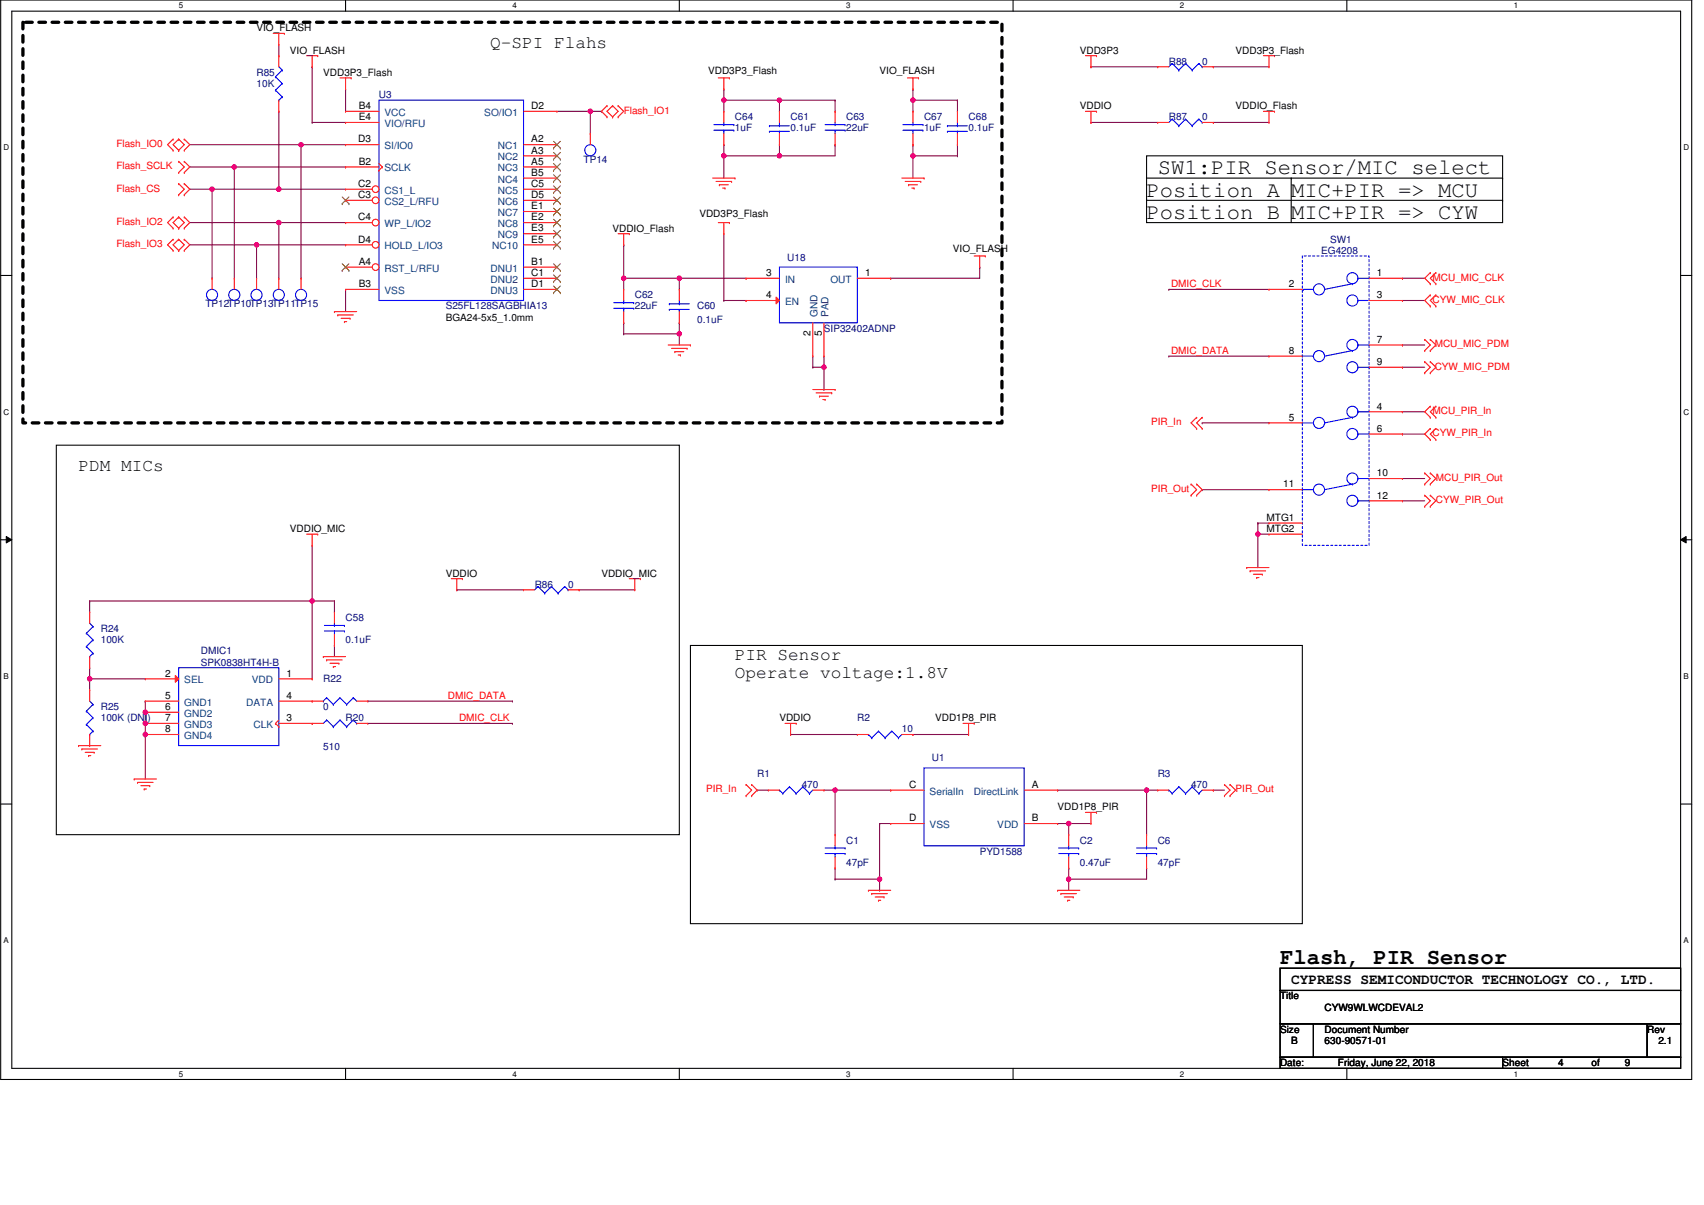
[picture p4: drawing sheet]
<svg xmlns="http://www.w3.org/2000/svg" width="420mm" height="297mm" viewBox="0 0 420 297" stroke-linecap="round" stroke-linejoin="round" font-family="sans-serif">
<defs><g id="words">
<g font-size="5.5">
<text x="285.5" y="43">SW1:PIR Sensor/MIC select</text>
<text x="282.7" y="53.9">Position B MIC+PIR =&gt; CYW</text>
<text x="282.7" y="48.5">Position A MIC+PIR =&gt; MCU</text>
<text x="315.6" y="237.7">Flash, PIR Sensor</text>
</g>
<g font-size="4.4">
<text x="120.9" y="11.9">Q-SPI Flahs</text>
<text x="19.4" y="116.1">PDM MICs</text>
<text x="181.2" y="162.8">PIR Sensor</text>
<text x="181.2" y="167.1">Operate voltage:1.8V</text>
</g>
<text font-size="3.6" x="318.4" y="242.5">CYPRESS SEMICONDUCTOR TECHNOLOGY CO., LTD.</text>
<g font-size="2.5">
<text x="63.3" y="7.7">VIO_FLASH</text>
<text x="71.5" y="13.2">VIO_FLASH</text>
<text x="266.3" y="13.2">VDD3P3</text>
<text x="304.7" y="13.2">VDD3P3_Flash</text>
<text x="79.7" y="18.7">VDD3P3_Flash</text>
<text x="174.6" y="18.1">VDD3P3_Flash</text>
<text x="216.9" y="18.1">VIO_FLASH</text>
<text x="88.5" y="26.9">B4</text>
<text x="88.5" y="29.6">E4</text>
<text x="131" y="26.9">D2</text>
<text x="266.3" y="26.9">VDDIO</text>
<text x="304.7" y="26.9">VDDIO_Flash</text>
<text x="88.3" y="35.1">D3</text>
<text x="131" y="35.1">A2</text>
<text x="88.5" y="40.6">B2</text>
<text x="131" y="40.6">A5</text>
<text x="131" y="37.9">A3</text>
<text x="88.3" y="46.1">C2</text>
<text x="131" y="43.3">B5</text>
<text x="131" y="46.1">C5</text>
<text x="88.3" y="48.8">C3</text>
<text x="131" y="51.6">E1</text>
<text x="131" y="48.8">D5</text>
<text x="172.4" y="53.5">VDD3P3_Flash</text>
<text x="88.3" y="59.8">D4</text>
<text x="88.3" y="54.3">C4</text>
<text x="131" y="59.8">E5</text>
<text x="131" y="57.1">E3</text>
<text x="131" y="54.3">E2</text>
<text x="151" y="57.1">VDDIO_Flash</text>
<text x="88.5" y="65.3">A4</text>
<text x="131" y="65.3">B1</text>
<text x="235" y="62">VIO_FLASH</text>
<text x="88.5" y="70.8">B3</text>
<text x="131" y="68">C1</text>
<text x="131" y="70.8">D1</text>
<text x="188.9" y="68">3</text>
<text x="213.3" y="68">1</text>
<text x="317.8" y="70.8">2</text>
<text x="339.5" y="68">1</text>
<text x="188.9" y="73.5">4</text>
<text x="339.5" y="73.5">3</text>
<text x="109.9" y="79">BGA24-5x5_1.0mm</text>
<text x="199.9" y="82.9" transform="rotate(-90 199.9 82.9)">2</text>
<text x="202.6" y="82.9" transform="rotate(-90 202.6 82.9)">5</text>
<text x="317.8" y="87.2">8</text>
<text x="339.5" y="84.5">7</text>
<text x="339.5" y="90">9</text>
<text x="339.5" y="100.9">4</text>
<text x="317.8" y="103.7">5</text>
<text x="339.5" y="106.4">6</text>
<text x="339.5" y="117.4">10</text>
<text x="316.4" y="120.2">11</text>
<text x="339.5" y="122.9">12</text>
<text x="71.5" y="131.1">VDDIO_MIC</text>
<text x="312.3" y="128.4">MTG1</text>
<text x="312.3" y="131.1">MTG2</text>
<text x="109.9" y="142.1">VDDIO</text>
<text x="148.3" y="142.1">VDDIO_MIC</text>
<text x="40.8" y="166.8">2</text>
<text x="70.7" y="166.8">1</text>
<text x="40.8" y="172.3">5</text>
<text x="70.7" y="172.3">4</text>
<text x="40.8" y="175">6</text>
<text x="40.8" y="177.8">7</text>
<text x="70.7" y="177.8">3</text>
<text x="192.2" y="177.8">VDDIO</text>
<text x="230.6" y="177.8">VDD1P8_PIR</text>
<text x="40.8" y="180.5">8</text>
<text x="224.1" y="194.2">C</text>
<text x="254.5" y="194.2">A</text>
<text x="224.1" y="202.4">D</text>
<text x="254.5" y="202.4">B</text>
<text x="260.8" y="199.7">VDD1P8_PIR</text>
<text x="315.6" y="246.4">Title</text>
<text x="326.6" y="249.1">CYW9WLWCDEVAL2</text>
<text x="315.6" y="254.6">Size</text>
<text x="318.4" y="257.3">B</text>
<text x="326.6" y="254.6">Document Number</text>
<text x="326.6" y="257.3">630-90571-01</text>
<text x="406.2" y="254.6">Rev</text>
<text x="408.9" y="257.3">2.1</text>
<text x="315.6" y="262.8">Date:</text>
<text x="329.9" y="262.8">Friday, June 22, 2018</text>
<text x="370.5" y="262.8">Sheet</text>
<text x="384.2" y="262.8">4</text>
<text x="392.4" y="262.8">of</text>
<text x="400.7" y="262.8">9</text>
</g>
<g font-size="2.5" fill="#000080">
<text x="288.2" y="15.9">R88</text>
<text x="296.4" y="15.9">0</text>
<text x="63.3" y="18.7">R85</text>
<text x="63.3" y="21.4">10K</text>
<text x="93.4" y="24.2">U3</text>
<text x="181.2" y="29.7">C64</text>
<text x="194.9" y="29.7">C61</text>
<text x="208.7" y="29.7">C63</text>
<text x="227.8" y="29.7">C67</text>
<text x="238.8" y="29.7">C68</text>
<text x="288.2" y="29.7">R87</text>
<text x="296.4" y="29.7">0</text>
<text x="181.2" y="32.4">1uF</text>
<text x="194.9" y="32.4">0.1uF</text>
<text x="208.7" y="32.4">22uF</text>
<text x="227.8" y="32.4">1uF</text>
<text x="238.8" y="32.4">0.1uF</text>
<text x="143.9" y="40.1">TP14</text>
<text x="328" y="59.8">SW1</text>
<text x="194.1" y="64.2">U18</text>
<text x="325.8" y="62.6">EG4208</text>
<text x="50.6" y="75.7">TP12TP10TP13TP11TP15</text>
<text x="109.9" y="76.3">S25FL128SAGBHIA13</text>
<text x="156.5" y="73.5">C62</text>
<text x="156.5" y="76.3">22uF</text>
<text x="171.9" y="76.3">C60</text>
<text x="171.9" y="79.6">0.1uF</text>
<text x="203.2" y="81.8">SIP32402ADNP</text>
<text x="131.8" y="144.9">R86</text>
<text x="140.1" y="144.9">0</text>
<text x="24.9" y="155.8">R24</text>
<text x="85.2" y="153.1">C58</text>
<text x="24.9" y="158.6">100K</text>
<text x="49.5" y="161.3">DMIC1</text>
<text x="85.2" y="158.6">0.1uF</text>
<text x="49.5" y="164.1">SPK0838HT4H-B</text>
<text x="79.7" y="168.2">R22</text>
<text x="24.9" y="175">R25</text>
<text x="24.9" y="177.8">100K (DNI)</text>
<text x="79.7" y="175">0</text>
<text x="85.2" y="177.8">R20</text>
<text x="211.4" y="177.8">R2</text>
<text x="79.7" y="184.9">510</text>
<text x="222.4" y="180.5">10</text>
<text x="186.7" y="191.5">R1</text>
<text x="229.8" y="187.7">U1</text>
<text x="285.5" y="191.5">R3</text>
<text x="197.7" y="194.2">470</text>
<text x="293.7" y="194.2">470</text>
<text x="208.7" y="208">C1</text>
<text x="266.3" y="208">C2</text>
<text x="285.5" y="208">C6</text>
<text x="208.7" y="213.4">47pF</text>
<text x="241.6" y="210.7">PYD1588</text>
<text x="266.3" y="213.4">0.47uF</text>
<text x="285.5" y="213.4">47pF</text>
</g>
<g font-size="2.5" fill="#004080">
<text x="94.8" y="28.6">VCC</text>
<text x="119.4" y="28.6">SO/IO1</text>
<text x="94.8" y="31.3">VIO/RFU</text>
<text x="94.8" y="36.8">SI/IO0</text>
<text x="122.7" y="39.5">NC2</text>
<text x="122.7" y="36.8">NC1</text>
<text x="94.8" y="47.8">CS1_L</text>
<text x="94.8" y="42.3">SCLK</text>
<text x="122.7" y="45">NC4</text>
<text x="122.7" y="47.8">NC5</text>
<text x="122.7" y="42.3">NC3</text>
<text x="94.8" y="50.5">CS2_L/RFU</text>
<text x="122.7" y="53.2">NC7</text>
<text x="122.7" y="50.5">NC6</text>
<text x="94.8" y="56">WP_L/IO2</text>
<text x="122.7" y="58.7">NC9</text>
<text x="122.7" y="56">NC8</text>
<text x="94.8" y="61.5">HOLD_L/IO3</text>
<text x="121.3" y="61.5">NC10</text>
<text x="94.8" y="67">RST_L/RFU</text>
<text x="120.9" y="69.7">DNU2</text>
<text x="120.9" y="67">DNU1</text>
<text x="193.6" y="69.7">IN</text>
<text x="204.8" y="69.7">OUT</text>
<text x="94.8" y="72.4">VSS</text>
<text x="120.9" y="72.4">DNU3</text>
<text x="193.6" y="75.2">EN</text>
<text x="201.6" y="78.2" transform="rotate(-90 201.6 78.2)">GND</text>
<text x="204.3" y="78.2" transform="rotate(-90 204.3 78.2)">PAD</text>
<text x="45.4" y="168.5">SEL</text>
<text x="45.4" y="173.9">GND1</text>
<text x="60.7" y="173.9">DATA</text>
<text x="62.1" y="168.5">VDD</text>
<text x="45.4" y="176.7">GND2</text>
<text x="45.4" y="179.4">GND3</text>
<text x="62.5" y="179.4">CLK</text>
<text x="45.4" y="182.2">GND4</text>
<text x="229.2" y="195.9">SerialIn</text>
<text x="240.1" y="195.9">DirectLink</text>
<text x="229.2" y="204.1">VSS</text>
<text x="245.9" y="204.1">VDD</text>
</g>
<g font-size="2.5" fill="#f00">
<text x="153.8" y="28">Flash_IO1</text>
<text x="28.7" y="41.7">Flash_SCLK</text>
<text x="28.7" y="36.2">Flash_IO0</text>
<text x="28.7" y="47.2">Flash_CS</text>
<text x="28.7" y="55.4">Flash_IO2</text>
<text x="28.7" y="60.9">Flash_IO3</text>
<text x="288.8" y="70.7">DMIC_CLK</text>
<text x="353.2" y="69.2">MCU_MIC_CLK</text>
<text x="353.2" y="74.6">CYW_MIC_CLK</text>
<text x="288.8" y="87.2">DMIC_DATA</text>
<text x="353.8" y="85.6">MCU_MIC_PDM</text>
<text x="353.8" y="91.1">CYW_MIC_PDM</text>
<text x="283.8" y="104.8">PIR_In</text>
<text x="353.2" y="107.6">CYW_PIR_In</text>
<text x="353.2" y="102.1">MCU_PIR_In</text>
<text x="354" y="118.5">MCU_PIR_Out</text>
<text x="283.8" y="121.3">PIR_Out</text>
<text x="354" y="124">CYW_PIR_Out</text>
<text x="110.4" y="172.2">DMIC_DATA</text>
<text x="113.2" y="177.7">DMIC_CLK</text>
<text x="174.1" y="195.3">PIR_In</text>
<text x="304.7" y="195.3">PIR_Out</text>
</g>
<g font-size="2">
<text x="44.1" y="2.1">5</text>
<text x="126.4" y="2.1">4</text>
<text x="208.7" y="2.1">3</text>
<text x="290.9" y="2.1">2</text>
<text x="373.2" y="2.1">1</text>
<text x=".9" y="37.1">D</text>
<text x="415.1" y="37.1">D</text>
<text x=".9" y="102.2">C</text>
<text x="415.1" y="102.2">C</text>
<text x=".9" y="167.4">B</text>
<text x="415.1" y="167.4">B</text>
<text x=".9" y="232.5">A</text>
<text x="415.1" y="232.5">A</text>
<text x="44.1" y="265.4">5</text>
<text x="126.4" y="265.4">4</text>
<text x="208.7" y="265.4">3</text>
<text x="290.9" y="265.4">2</text>
<text x="373.2" y="265.4">1</text>
</g>
</g></defs>
<path d="M.2 0h416.9v266.1h-416.9zM2.9 2.8h411.5v260.6h-411.5z" fill="none" stroke="#000" stroke-width=".26"/>
<g fill="#fff">
<path d="M44.1 .3h1v2.2h-1z"/>
<path d="M44.1 263.6h1v2.2h-1z"/>
</g>
<path d="M85.2 0v2.8M85.2 263.4v2.7" fill="none" stroke="#000" stroke-width=".26"/>
<g fill="#fff">
<path d="M126.4 .3h1v2.2h-1z"/>
<path d="M126.4 263.6h1v2.2h-1z"/>
</g>
<path d="M167.5 0v2.8M167.5 263.4v2.7" fill="none" stroke="#000" stroke-width=".26"/>
<g fill="#fff">
<path d="M208.6 .3h1.1v2.2h-1.1z"/>
<path d="M208.6 263.6h1.1v2.2h-1.1z"/>
</g>
<path d="M249.8 0v2.8M249.8 263.4v2.7" fill="none" stroke="#000" stroke-width=".26"/>
<g fill="#fff">
<path d="M290.9 .3h1.1v2.2h-1.1z"/>
<path d="M290.9 263.6h1.1v2.2h-1.1z"/>
</g>
<path d="M332.1 0v2.8M332.1 263.4v2.7" fill="none" stroke="#000" stroke-width=".26"/>
<g fill="#fff">
<path d="M373.2 .3h1.1v2.2h-1.1z"/>
<path d="M373.2 263.6h1.1v2.2h-1.1z"/>
<path d="M.9 35.3h1.4v2.2h-1.4z"/>
<path d="M415.1 35.3h1.4v2.2h-1.4z"/>
<path d="M.9 100.5h1.4v2.2h-1.4z"/>
<path d="M415.1 100.5h1.4v2.2h-1.4z"/>
</g>
<path d="M.2 67.9h2.7M414.4 67.9h2.7" fill="none" stroke="#000" stroke-width=".26"/>
<g fill="#fff">
<path d="M.9 165.6h1.3v2.2h-1.3z"/>
<path d="M415.1 165.6h1.3v2.2h-1.3z"/>
</g>
<path d="M.2 133.1h2.7M414.4 133.1h2.7" fill="none" stroke="#000" stroke-width=".26"/>
<path d="M1.5 132.3l1.4 .8-1.4 .7zM414.4 133.1l1.4-.8v1.5z" fill="#000"/>
<path d="M1.5 132.3l1.4 .8-1.4 .7zM414.4 133.1l1.4-.8v1.5z" fill="none" stroke="#000" stroke-width=".25"/>
<g fill="#fff">
<path d="M.8 230.8h1.4v2.2h-1.4z"/>
<path d="M415.1 230.8h1.3v2.2h-1.3z"/>
</g>
<path d="M282.7 38.4h87.8v16.5h-87.8zM282.7 43.9h87.8M282.7 49.4h87.8M318.4 43.9h.1M318.4 43.9v11M370.5 43.9h.1M370.5 49.4h.1M13.9 109.7h153.6v96.1h-153.6zM170.2 159.1h150.9v68.6h-150.9zM.2 198.2h2.7M414.4 198.2h2.7" fill="none" stroke="#000" stroke-width=".26"/>
<path d="M5.7 5.5h241.4v98.7h-241.4z" fill="none" stroke="#000" stroke-width=".81" stroke-dasharray="1.6 1.6"/>
<g fill="none" stroke="#800040" stroke-width=".26">
<path d="M225.1 21.9h.1M225.1 24.7h.1M225.1 35.7h.1M225.1 21.9v5.5M225.1 35.7v2.7h11M236.1 38.4h.1M153.8 79.6h.1M153.8 60.4h.1M153.8 60.4v8.2M153.8 79.6v2.7M167.5 79.6h.1M167.5 79.6v5.4"/>
<path d="M167.5 82.3h.1"/>
</g>
<circle cx="225.1" cy="38.4" r=".54" fill="#f0f"/>
<circle cx="225.1" cy="38.4" r=".54" fill="none" stroke="#f0f" stroke-width=".26"/>
<path d="M225.1 38.4h.1M225.1 38.4v5.5M225.1 24.7h11M236.1 35.7h.1M236.1 24.7h.1M236.1 24.7v2.7M236.1 35.7v2.7" fill="none" stroke="#800040" stroke-width=".26"/>
<circle cx="225.1" cy="24.7" r=".54" fill="#f0f"/>
<circle cx="225.1" cy="24.7" r=".54" fill="none" stroke="#f0f" stroke-width=".26"/>
<path d="M178.5 21.9h.1M178.5 24.7h.1M178.5 21.9v2.8M178.5 24.7h13.7" fill="none" stroke="#800040" stroke-width=".26"/>
<circle cx="192.2" cy="24.7" r=".54" fill="#f0f"/>
<circle cx="192.2" cy="24.7" r=".54" fill="none" stroke="#f0f" stroke-width=".26"/>
<circle cx="178.5" cy="24.7" r=".54" fill="#f0f"/>
<circle cx="178.5" cy="24.7" r=".54" fill="none" stroke="#f0f" stroke-width=".26"/>
<path d="M178.5 35.7h.1M178.5 35.7v2.7" fill="none" stroke="#800040" stroke-width=".26"/>
<circle cx="178.5" cy="38.4" r=".54" fill="#f0f"/>
<circle cx="178.5" cy="38.4" r=".54" fill="none" stroke="#f0f" stroke-width=".26"/>
<path d="M178.5 38.4h.1M178.5 38.4v5.5M192.2 35.7h.1M192.2 35.7v2.7" fill="none" stroke="#800040" stroke-width=".26"/>
<circle cx="192.2" cy="38.4" r=".54" fill="#f0f"/>
<circle cx="192.2" cy="38.4" r=".54" fill="none" stroke="#f0f" stroke-width=".26"/>
<path d="M178.5 38.4h.1M178.5 24.7h.1M178.5 38.4h13.7M178.5 24.7v2.7M192.2 24.7h.1M192.2 24.7v2.7M219.6 68.6h.1M241.6 65.8h.1M241.6 65.8v2.8h-22M153.8 82.3h.1M153.8 82.3h13.7" fill="none" stroke="#800040" stroke-width=".26"/>
<circle cx="167.5" cy="82.3" r=".55" fill="#f0f"/>
<circle cx="167.5" cy="82.3" r=".55" fill="none" stroke="#f0f" stroke-width=".26"/>
<g fill="none" stroke="#800040" stroke-width=".26">
<path d="M77 16.5h.1M77 16.5v13.7M46.8 35.7h27.4M74.2 35.7h.1M77 30.2h.1M77 30.2h8.2M85.2 21.9h.1M85.2 21.9v5.5M137.3 27.4h8.3M145.6 27.4h.1M192.2 38.4h.1M192.2 24.7h.1"/>
<path d="M192.2 24.7h13.7M205.9 35.7h.1M205.9 24.7h.1M205.9 35.7v2.7h-13.7M205.9 24.7v2.7"/>
</g>
<circle cx="74.2" cy="35.7" r=".54" fill="#f0f"/>
<circle cx="74.2" cy="35.7" r=".54" fill="none" stroke="#f0f" stroke-width=".26"/>
<path d="M46.8 41.2h11M57.8 41.2h.1" fill="none" stroke="#800040" stroke-width=".26"/>
<circle cx="57.8" cy="41.2" r=".55" fill="#f0f"/>
<circle cx="57.8" cy="41.2" r=".55" fill="none" stroke="#f0f" stroke-width=".26"/>
<path d="M46.8 54.9h21.9M68.7 54.9h.1" fill="none" stroke="#800040" stroke-width=".26"/>
<circle cx="68.7" cy="54.9" r=".55" fill="#f0f"/>
<circle cx="68.7" cy="54.9" r=".55" fill="none" stroke="#f0f" stroke-width=".26"/>
<path d="M46.8 60.4h16.5M63.3 60.4h.1" fill="none" stroke="#800040" stroke-width=".26"/>
<circle cx="63.3" cy="60.4" r=".54" fill="#f0f"/>
<circle cx="63.3" cy="60.4" r=".54" fill="none" stroke="#f0f" stroke-width=".26"/>
<path d="M68.7 27.4h.1M68.7 27.4v19.2M46.8 46.6h5.5M52.3 46.6h.1M68.7 46.6h.1M68.7 46.6h16.5M85.2 71.3h.1M85.2 71.3v5.5M153.8 68.6h.1M153.8 68.6h13.7M153.8 68.6v2.7" fill="none" stroke="#800040" stroke-width=".26"/>
<circle cx="153.8" cy="68.6" r=".55" fill="#f0f"/>
<circle cx="153.8" cy="68.6" r=".55" fill="none" stroke="#f0f" stroke-width=".26"/>
<path d="M178.5 57.6v16.5M167.5 68.6h.1M167.5 68.6h16.5M167.5 68.6v2.7M178.5 74.1h.1M184 68.6h.1" fill="none" stroke="#800040" stroke-width=".26"/>
<circle cx="167.5" cy="68.6" r=".55" fill="#f0f"/>
<circle cx="167.5" cy="68.6" r=".55" fill="none" stroke="#f0f" stroke-width=".26"/>
<g fill="none" stroke="#800040" stroke-width=".26">
<path d="M68.7 13.7h.1M68.7 11v2.7M269 16.5h.1M269 16.5h16.5M299.2 16.5h.1M299.2 16.5h13.7M269 30.2h.1M269 30.2h16.5M299.2 30.2h.1M299.2 30.2h13.7M200.4 90.5h.1M200.4 87.8v2.7"/>
<path d="M200.4 90.5h2.8M203.2 90.5h.1M203.2 96h.1M203.2 87.8v8.2"/>
</g>
<circle cx="203.2" cy="90.5" r=".54" fill="#f0f"/>
<circle cx="203.2" cy="90.5" r=".54" fill="none" stroke="#f0f" stroke-width=".26"/>
<path d="M178.5 74.1h5.5M184 74.1h.1M35.8 172.8h.1M35.8 175.6h.1M35.8 172.8v5.5" fill="none" stroke="#800040" stroke-width=".26"/>
<circle cx="35.8" cy="175.6" r=".54" fill="#f0f"/>
<circle cx="35.8" cy="175.6" r=".54" fill="none" stroke="#f0f" stroke-width=".26"/>
<path d="M35.8 178.3h.1M35.8 178.3v2.8" fill="none" stroke="#800040" stroke-width=".26"/>
<circle cx="35.8" cy="181.1" r=".54" fill="#f0f"/>
<circle cx="35.8" cy="181.1" r=".54" fill="none" stroke="#f0f" stroke-width=".26"/>
<circle cx="35.8" cy="178.3" r=".54" fill="#f0f"/>
<circle cx="35.8" cy="178.3" r=".54" fill="none" stroke="#f0f" stroke-width=".26"/>
<g fill="none" stroke="#800040" stroke-width=".26">
<path d="M22.1 148.1h.1M22.1 148.1v2.8M77 148.1h.1M77 148.1h5.5M82.5 148.1h.1M82.5 159.1h.1M82.5 148.1v2.8M82.5 159.1v2.8M22.1 164.6h.1M22.1 167.3h.1M22.1 164.6v5.5M90.7 172.8h35.7"/>
<path d="M90.7 178.3h35.7M126.4 172.8h.1M126.4 178.3h.1M35.8 181.1h.1M35.8 181.1v10.9"/>
</g>
<circle cx="22.1" cy="167.3" r=".54" fill="#f0f"/>
<circle cx="22.1" cy="167.3" r=".54" fill="none" stroke="#f0f" stroke-width=".26"/>
<path d="M77 134.4v32.9M22.1 148.1h.1M22.1 148.1h54.9M77 148.1h.1M22.1 167.3h.1M22.1 167.3h13.7M77 167.3h.1" fill="none" stroke="#800040" stroke-width=".26"/>
<circle cx="77" cy="148.1" r=".54" fill="#f0f"/>
<circle cx="77" cy="148.1" r=".54" fill="none" stroke="#f0f" stroke-width=".26"/>
<path d="M310.1 128.9h.1M310.1 131.7h.1M310.1 128.9h2.8M310.1 128.9v11M310.1 131.7h2.8M194.9 181.1h.1M194.9 181.1h16.5M225.1 181.1h.1M225.1 181.1h13.7M216.9 216.7h.1M216.9 203v13.7" fill="none" stroke="#800040" stroke-width=".26"/>
<circle cx="310.1" cy="131.7" r=".54" fill="#f0f"/>
<circle cx="310.1" cy="131.7" r=".54" fill="none" stroke="#f0f" stroke-width=".26"/>
<g fill="none" stroke="#800040" stroke-width=".26">
<path d="M288.2 71.3h.1M288.2 71.3h24.7M345.8 74.1h.1M345.8 68.6h.1M345.8 74.1h5.5M345.8 68.6h5.5M288.2 87.8h.1M288.2 87.8h24.7M345.8 85h.1M345.8 90.5h.1M345.8 85h5.5M345.8 90.5h5.5"/>
<path d="M296.4 104.2h.1M296.4 104.2h16.5M345.8 101.5h.1M345.8 107h.1M345.8 118h.1M345.8 101.5h5.5M345.8 107h5.5M345.8 118h5.5M296.4 120.7h.1M296.4 120.7h16.5M345.8 123.5h.1M345.8 123.5h5.5"/>
<path d="M112.6 145.4h.1M112.6 145.4h16.5M142.8 145.4h.1M142.8 145.4h13.7M216.9 203h.1M216.9 203h2.7M260.8 203h.1M260.8 203h8.2M263.5 203h.1M263.5 203v2.8"/>
</g>
<circle cx="263.5" cy="203" r=".54" fill="#f0f"/>
<circle cx="263.5" cy="203" r=".54" fill="none" stroke="#f0f" stroke-width=".26"/>
<path d="M260.8 194.8h.1M260.8 194.8h21.9M282.7 194.8h.1M282.7 194.8v11" fill="none" stroke="#800040" stroke-width=".26"/>
<circle cx="282.7" cy="194.8" r=".54" fill="#f0f"/>
<circle cx="282.7" cy="194.8" r=".54" fill="none" stroke="#f0f" stroke-width=".26"/>
<path d="M282.7 194.8h.1M282.7 194.8h2.8M263.5 216.7h.1M282.7 214h.1M282.7 214v2.7h-19.2" fill="none" stroke="#800040" stroke-width=".26"/>
<circle cx="263.5" cy="216.7" r=".54" fill="#f0f"/>
<circle cx="263.5" cy="216.7" r=".54" fill="none" stroke="#f0f" stroke-width=".26"/>
<path d="M186.7 194.8h.1M186.7 194.8h2.8M203.2 194.8h16.4M205.9 194.8h.1M205.9 194.8v11M219.6 194.8h.1M299.2 194.8h.1M299.2 194.8h2.7M263.5 214h.1M263.5 216.7h.1M263.5 214v5.5" fill="none" stroke="#800040" stroke-width=".26"/>
<circle cx="205.9" cy="194.8" r=".55" fill="#f0f"/>
<circle cx="205.9" cy="194.8" r=".55" fill="none" stroke="#f0f" stroke-width=".26"/>
<path d="M205.9 216.7h.1M205.9 214v2.7M205.9 216.7h11M216.9 216.7h.1" fill="none" stroke="#800040" stroke-width=".26"/>
<circle cx="216.9" cy="216.7" r=".54" fill="#f0f"/>
<circle cx="216.9" cy="216.7" r=".54" fill="none" stroke="#f0f" stroke-width=".26"/>
<g fill="none" stroke="#800040" stroke-width=".26">
<path d="M74.2 35.7h.1M74.2 35.7v32.9M74.2 35.7h11M85.2 35.7h.1M52.3 46.6h.1M52.3 46.6v22M52.3 46.6h16.4M57.8 41.2h.1M57.8 41.2v27.4M57.8 41.2h27.4M68.7 54.9h.1M68.7 46.6h.1"/>
<path d="M68.7 54.9v13.7M68.7 54.9h16.5M85.2 54.9h.1M85.2 41.2h.1M63.3 60.4h.1M63.3 60.4v8.2M63.3 60.4h21.9M85.2 60.4h.1M216.9 219.5h.1M216.9 216.7v2.8"/>
</g>
<circle cx="52.3" cy="46.6" r=".54" fill="#f0f"/>
<circle cx="52.3" cy="46.6" r=".54" fill="none" stroke="#f0f" stroke-width=".26"/>
<circle cx="68.7" cy="46.6" r=".55" fill="#f0f"/>
<circle cx="68.7" cy="46.6" r=".55" fill="none" stroke="#f0f" stroke-width=".26"/>
<path d="M145.6 27.4h.1M145.6 27.4v5.5" fill="none" stroke="#800040" stroke-width=".26"/>
<circle cx="145.5" cy="27.4" r=".54" fill="#f0f"/>
<circle cx="145.5" cy="27.4" r=".54" fill="none" stroke="#f0f" stroke-width=".26"/>
<path d="M145.6 27.4h2.7M148.3 27.4h.1" fill="none" stroke="#800040" stroke-width=".26"/>
<g fill="none" stroke="#f00" stroke-width=".26">
<path d="M67.4 8.2h2.7M68.7 11h.1M68.7 8.2v2.8M70.1 8.2h.1M75.6 13.7h2.7M77 16.5h.1M77 13.7v2.8M78.3 13.7h.1M83.8 19.2h2.8M85.2 19.2v2.7M86.6 19.2h.1M177.1 19.2h2.7"/>
<path d="M178.5 19.2v2.7M179.8 19.2h.1M223.7 19.2h2.8M225.1 19.2v2.7M226.5 19.2h.1M267.6 13.7h2.8M269 16.5h.1M269 13.7v2.8M270.4 13.7h.1M311.5 13.7h2.8M312.9 16.5h.1M312.9 13.7v2.8"/>
<path d="M314.3 13.7h.1M42.7 34.3h.1M42.7 37h.1M42.7 34.3l-1.4 1.4 1.4 1.3M44.1 39.8h.1M44.1 37h.1M44.1 34.3h.1M44.1 39.8l1.3 1.4-1.3 1.3M44.1 34.3l1.3 1.4-1.3 1.3M44.1 34.3l-1.4 1.4 1.4 1.3M45.4 39.8h.1M45.4 34.3h.1"/>
<path d="M45.4 37h.1M45.4 39.8l1.4 1.4-1.4 1.3M45.4 34.3l1.4 1.4-1.4 1.3M85.2 21.9h.1M149.7 28.8h.1M149.7 26.1h.1M149.7 26.1l-1.4 1.3 1.4 1.4M151 26.1h.1M151 28.8h.1M151 26.1l-1.3 1.3 1.3 1.4M151 26.1l1.4 1.3-1.4 1.4M152.4 28.8h.1"/>
<path d="M152.4 26.1h.1M152.4 26.1l1.4 1.3-1.4 1.4M178.5 21.9h.1M225.1 21.9h.1M267.6 27.4h2.8M269 30.2h.1M269 27.4v2.8M270.4 27.4h.1M311.5 27.4h2.8M312.9 30.2h.1M312.9 27.4v2.8M314.3 27.4h.1"/>
<path d="M42.7 53.5h.1M42.7 56.2h.1M42.7 59h.1M42.7 59l-1.4 1.4 1.4 1.3M42.7 53.5l-1.4 1.4 1.4 1.3M44.1 42.5h.1M44.1 56.2h.1M44.1 53.5h.1M44.1 59h.1M44.1 45.3h.1M44.1 48h.1M44.1 53.5l1.3 1.4-1.3 1.3"/>
<path d="M44.1 53.5l-1.4 1.4 1.4 1.3M44.1 59l1.3 1.4-1.3 1.3M44.1 59l-1.4 1.4 1.4 1.3M44.1 45.3l1.3 1.3-1.3 1.4M45.4 42.5h.1M45.4 53.5h.1M45.4 56.2h.1M45.4 59h.1M45.4 48h.1M45.4 45.3h.1M45.4 53.5l1.4 1.4-1.4 1.3M45.4 59l1.4 1.4-1.4 1.3"/>
<path d="M45.4 45.3l1.4 1.3-1.4 1.4M129.1 43.9h8.2M129.1 52.1h8.2M137.3 43.9h.1M137.3 52.1h.1M152.4 57.6h2.8M153.8 57.6v2.8M155.2 57.6h.1M175.7 43.9h5.5M176.6 44.7h3.8M177.1 54.9h2.7M177.4 45.6h.1"/>
<path d="M177.4 45.6h2.2M178.2 46.4h.6M178.5 57.6h.1M178.5 54.9v2.7M178.8 46.4h.1M179.8 54.9h.1M180.4 44.7h.1M181.2 43.9h.1M222.4 43.9h5.4M223.2 44.7h3.8M224 45.6h.1M224 45.6h2.2"/>
<path d="M224.8 46.4h.6M225.4 46.4h.1M227 44.7h.1M227.8 43.9h.1M42.7 61.7h.1M44.1 61.7h.1M45.4 61.7h.1M82.5 76.8h.1M82.5 76.8h5.4M83.3 77.6h.1M83.3 77.6h3.8M84.1 78.5h2.2"/>
<path d="M84.9 79.3h.1M84.9 79.3h.6M86.3 78.5h.1M129.1 60.4h8.2M137.3 60.4h.1M153.8 60.4h.1M240.2 63.1h2.7M241.6 65.8h.1M241.6 63.1v2.7M242.9 63.1h.1M352.7 75.4h.1M352.7 72.7h.1"/>
<path d="M352.7 70h.1M352.7 67.2h.1M352.7 72.7l-1.4 1.4 1.4 1.3M352.7 67.2l-1.4 1.4 1.4 1.4M354 72.7h.1M354 75.4h.1M354 67.2h.1M354 70h.1M354 72.7l-1.3 1.4 1.3 1.3M354 67.2l-1.3 1.4 1.3 1.4M164.8 85h5.4M165.6 85.9h3.8"/>
<path d="M166.4 86.7h.1M166.4 86.7h2.2M167.2 87.5h.6M167.8 87.5h.1M169.4 85.9h.1M170.2 85h.1M200.4 96h5.5M201.2 96.8h3.9M202.1 97.7h.1M202.1 97.7h2.2M202.9 98.5h.5M203.4 98.5h.1"/>
<path d="M205.1 96.8h.1M205.9 96h.1M351.3 83.7h.1M351.3 86.4h.1M351.3 89.2h.1M351.3 91.9h.1M351.3 83.7l1.4 1.3-1.4 1.4M351.3 89.2l1.4 1.3-1.4 1.4M352.7 83.7h.1M352.7 86.4h.1M352.7 89.2h.1M352.7 91.9h.1"/>
<path d="M352.7 83.7l1.3 1.3-1.3 1.4M352.7 89.2l1.3 1.3-1.3 1.4M293.7 119.3h.1M293.7 119.3l1.4 1.4-1.4 1.4M295.1 105.6h.1M295.1 102.9h.1M295.1 119.3h.1M295.1 102.9l-1.4 1.3 1.4 1.4M295.1 119.3l1.3 1.4-1.3 1.4M296.4 105.6h.1M296.4 102.9h.1M296.4 102.9l-1.3 1.3 1.3 1.4"/>
<path d="M351.3 119.3h.1M351.3 116.6h.1M351.3 116.6l1.4 1.4-1.4 1.3M352.7 108.4h.1M352.7 105.6h.1M352.7 119.3h.1M352.7 116.6h.1M352.7 102.9h.1M352.7 100.1h.1M352.7 105.6l-1.4 1.4 1.4 1.4M352.7 116.6l1.3 1.4-1.3 1.3M352.7 100.1l-1.4 1.4 1.4 1.4"/>
<path d="M354 105.6h.1M354 108.4h.1M354 100.1h.1M354 102.9h.1M354 105.6l-1.3 1.4 1.3 1.4M354 100.1l-1.3 1.4 1.3 1.4M75.6 131.7h2.7M77 134.4h.1M77 131.7v2.7M78.3 131.7h.1M293.7 122.1h.1M295.1 122.1h.1"/>
<path d="M307.4 139.9h.1M307.4 139.9h5.5M351.3 124.8h.1M351.3 122.1h.1M351.3 122.1l1.4 1.4-1.4 1.3M352.7 124.8h.1M352.7 122.1h.1M352.7 122.1l1.3 1.4-1.3 1.3M111.3 142.7h2.7M112.6 145.4h.1M112.6 142.7v2.7M114 142.7h.1"/>
<path d="M155.2 142.7h2.7M156.5 145.4h.1M156.5 142.7v2.7M157.9 142.7h.1M308.2 140.7h.1M308.2 140.7h3.9M309.1 141.6h2.1M309.9 142.4h.1M309.9 142.4h.5M311.2 141.6h.1M77 172.8h.1M77 172.8h2.7"/>
<path d="M79.7 161.9h.1M79.7 161.9h5.5M80.5 162.7h.1M80.5 162.7h3.9M81.4 163.5h2.2M82.2 164.3h.1M82.2 164.3h.5M83.6 163.5h.1M87.9 172.8h2.8M90.7 172.8h.1M193.6 178.3h2.7M194.9 178.3v2.8"/>
<path d="M196.3 178.3h.1M237.5 178.3h2.7M238.8 178.3v2.8M240.2 178.3h.1M19.4 183.8h.1M19.4 183.8h5.5M20.2 184.6h.1M20.2 184.6h3.8M21 185.5h2.2M21.8 186.3h.1M21.8 186.3h.6M23.2 185.5h.1"/>
<path d="M33.1 192h.1M33.1 192h5.5M33.9 192.9h.1M33.9 192.9h3.9M34.7 193.7h2.2M35.5 194.5h.1M35.5 194.5h.6M36.9 193.7h.1M184 193.4h.1M184 196.2h.1M184 193.4l1.3 1.4-1.3 1.4M185.3 196.2h.1"/>
<path d="M185.3 193.4h.1M185.3 193.4l1.4 1.4-1.4 1.4M194.9 181.1h.1M238.8 181.1h.1M301.9 196.2h.1M301.9 193.4h.1M301.9 193.4l1.4 1.4-1.4 1.4M303.3 196.2h.1M303.3 193.4h.1M303.3 193.4l1.4 1.4-1.4 1.4M214.1 219.5h.1M214.1 219.5h5.5"/>
<path d="M260.8 219.5h.1M260.8 219.5h5.5M267.6 200.3h2.8M269 203h.1M269 200.3v2.7M270.4 200.3h.1M215 220.3h.1M215 220.3h3.8M215.8 221.1h2.2M216.6 221.9h.1M216.6 221.9h.6M218 221.1h.1"/>
<path d="M261.6 220.3h.1M261.6 220.3h3.8M262.4 221.1h2.2M263.2 221.9h.1M263.2 221.9h.6M264.6 221.1h.1"/>
</g>
<path d="M315.6 238.7h98.8v5.5h-98.8zM315.6 244.2h98.8v8.2h-98.8zM315.6 252.4h8.3v8.2h-8.3zM323.9 252.4h82.3v8.2h-82.3zM406.2 252.4h8.2v8.2h-8.2zM315.6 260.6h54.9v2.8h-54.9zM370.5 260.6h43.9v2.8h-43.9z" fill="none" stroke="#000" stroke-width=".26"/>
<g fill="none" stroke="#00f" stroke-width=".26">
<path d="M93.4 24.7h35.7v49.4h-35.7zM79.7 172.8h.1M80.5 172h.1M80.5 172l1.7 1.7M80.5 172l-.8 .8M82.2 173.7h.1M83.8 172h.1M83.8 172l1.7 1.7M83.8 172l-1.6 1.7M85.5 173.7h.1M87.1 172h.1M87.1 172l.8 .8"/>
<path d="M87.1 172l-1.6 1.7"/>
</g>
<path d="M136.5 44.7h.1M136.5 53h.1M136.5 59.5l1.7 1.7M136.5 43.1l1.7 1.6M136.5 51.3l1.7 1.7M138.2 59.5l-1.7 1.7M138.2 43.1l-1.7 1.6M138.2 51.3l-1.7 1.7M138.2 44.7h.1M138.2 53h.1M136.5 61.2h.1M138.2 61.2h.1" fill="none" stroke="#804000" stroke-width=".25"/>
<circle cx="92.6" cy="65.8" r=".82" fill="#fff"/>
<g fill="none" stroke="#f00" stroke-width=".26">
<path d="M85.2 35.7h.1M85.2 35.7h8.2M129.1 27.4h8.2M137.3 27.4h.1M129.1 49.4h8.2M129.1 57.6h8.2M137.3 49.4h.1M137.3 57.6h.1M85.2 65.8h.1M85.2 71.3h.1M85.2 65.8h6.6M85.2 71.3h8.2"/>
<circle cx="92.6" cy="65.8" r=".82"/>
</g>
<path d="M136.5 50.2h.1M136.5 58.5h.1M136.5 48.6l1.7 1.6M136.5 56.8l1.7 1.7M138.2 48.6l-1.7 1.6M138.2 56.8l-1.7 1.7M138.2 50.2h.1M138.2 58.5h.1M84.4 66.7h.1M84.4 65l1.6 1.7M86 65l-1.6 1.7M86 66.7h.1" fill="none" stroke="#804000" stroke-width=".25"/>
<circle cx="92.6" cy="60.3" r=".82" fill="#fff"/>
<g fill="none" stroke="#f00" stroke-width=".26">
<path d="M129.1 46.6h8.2M129.1 54.9h8.2M137.3 46.6h.1M137.3 54.9h.1M85.2 60.4h.1M85.2 60.4h6.6M129.1 68.6h8.2M129.1 71.3h8.2M137.3 68.6h.1M137.3 71.3h.1"/>
<circle cx="92.6" cy="60.3" r=".82"/>
</g>
<g fill="none" stroke="#804000" stroke-width=".25">
<path d="M136.5 47.5h.1M136.5 55.7h.1M136.5 45.8l1.7 1.7M136.5 54l1.7 1.7M138.2 45.8l-1.7 1.7M138.2 54l-1.7 1.7M138.2 47.5h.1M138.2 55.7h.1M136.5 69.4h.1M136.5 72.2h.1M136.5 67.8l1.7 1.6M136.5 70.5l1.7 1.7"/>
<path d="M138.2 67.8l-1.7 1.6M138.2 70.5l-1.7 1.7M138.2 69.4h.1M138.2 72.2h.1"/>
</g>
<circle cx="92.6" cy="54.9" r=".82" fill="#fff"/>
<g fill="none" stroke="#f00" stroke-width=".26">
<path d="M85.2 54.9h.1M85.2 54.9h6.6M129.1 41.2h8.2M137.3 41.2h.1"/>
<circle cx="92.6" cy="54.9" r=".82"/>
</g>
<path d="M136.5 42h.1M136.5 40.3l1.7 1.7M138.2 40.3l-1.7 1.7M138.2 42h.1" fill="none" stroke="#804000" stroke-width=".25"/>
<circle cx="92.6" cy="46.6" r=".82" fill="#fff"/>
<g fill="none" stroke="#f00" stroke-width=".26">
<path d="M85.2 27.4h.1M85.2 27.4h8.2M129.1 38.4h8.2M137.3 38.4h.1M85.2 46.6h.1M85.2 41.2h.1M85.2 46.6h6.6M85.2 41.2h8.2M93.4 42h.1M93.4 40.3l.9 .9M94.3 41.2h.1M94.3 41.2l-.9 .8"/>
<path d="M129.1 65.8h8.2M137.3 65.8h.1"/>
<circle cx="92.6" cy="46.6" r=".82"/>
</g>
<path d="M136.5 39.3h.1M136.5 37.6l1.7 1.7M138.2 37.6l-1.7 1.7M138.2 39.3h.1M136.5 66.7h.1M136.5 65l1.7 1.7M138.2 65l-1.7 1.7M138.2 66.7h.1" fill="none" stroke="#804000" stroke-width=".25"/>
<circle cx="92.6" cy="49.4" r=".82" fill="#fff"/>
<g fill="none" stroke="#f00" stroke-width=".26">
<path d="M85.2 30.2h.1M85.2 30.2h8.2M129.1 35.7h8.2M137.3 35.7h.1M145.6 32.9h.1M145.6 32.9v2.8M225.1 27.4h.1M225.1 35.7h.1M225.1 27.4v2.8M225.1 32.9v2.8M85.2 49.4h.1M85.2 49.4h6.6"/>
<path d="M184 68.6h.1M184 68.6h8.2M200.4 79.6v8.2M211.4 68.6h8.2M219.6 68.6h.1M200.4 87.8h.1"/>
<circle cx="92.6" cy="49.4" r=".82"/>
</g>
<path d="M136.5 36.5h.1M136.5 34.8l1.7 1.7M138.2 34.8l-1.7 1.7M138.2 36.5h.1M84.4 50.2h.1M84.4 48.6l1.6 1.6M86 48.6l-1.6 1.6M86 50.2h.1" fill="none" stroke="#804000" stroke-width=".25"/>
<g fill="none" stroke="#00f" stroke-width=".26">
<path d="M222.6 32.1h5M222.6 30.7h5M225.1 30.7h.1M225.1 32.1h.1M225.1 30.2v.5M225.1 32.1v.8M227.6 32.1h.1M227.6 30.7h.1M192.2 65.8h19.2v13.8h-19.2z"/>
<circle cx="145.5" cy="37" r="1.37"/>
</g>
<path d="M191.4 73.2l.8 .9-.8 .8z" fill="#f00"/>
<g fill="none" stroke="#f00" stroke-width=".26">
<path d="M285.5 16.5h.1M285.5 16.5h2.7M296.4 16.5h2.8M299.2 16.5h.1M192.2 35.7h.1M192.2 27.4h.1M192.2 27.4v2.8M192.2 32.9v2.8M205.9 27.4h.1M205.9 35.7h.1M205.9 27.4v2.8M205.9 32.9v2.8"/>
<path d="M285.5 30.2h.1M285.5 30.2h2.7M296.4 30.2h2.8M299.2 30.2h.1M52.3 68.6h.1M52.3 68.6v2.7M57.8 68.6h.1M57.8 68.6v2.7M63.3 68.6h.1M63.3 68.6v2.7M68.7 68.6h.1M68.7 68.6v2.7"/>
<path d="M74.2 68.6h.1M74.2 68.6v2.7M153.8 71.3h.1M153.8 79.6h.1M153.8 71.3v2.8M153.8 76.8v2.8M167.5 79.6h.1M167.5 71.3h.1M167.5 71.3v2.8M167.5 76.8v2.8M184 74.1h.1M184 74.1h8.2"/>
<path d="M191.4 73.2l.8 .9-.8 .8zM203.2 79.6v8.2M312.9 71.3h.1M312.9 71.3h8.2M337.6 74.1h8.2M337.6 68.6h8.2M345.8 74.1h.1M345.8 68.6h.1M203.2 87.8h.1M312.9 87.8h.1M312.9 87.8h8.2M337.6 85h8.2"/>
<path d="M337.6 90.5h8.2M345.8 85h.1M345.8 90.5h.1M312.9 104.2h.1M312.9 104.2h8.2M337.6 101.5h8.2M337.6 118h8.2M337.6 107h8.2M345.8 101.5h.1M345.8 118h.1M345.8 107h.1M312.9 120.7h.1"/>
<path d="M312.9 128.9h.1M312.9 131.7h.1M312.9 120.7h8.2M312.9 128.9h8.2M312.9 131.7h8.2M337.6 123.5h8.2M345.8 123.5h.1M82.5 150.9h.1M82.5 159.1h.1M82.5 150.9v2.7M82.5 156.4v2.7M129.1 145.4h.1"/>
<path d="M129.1 145.4h2.7M140.1 145.4h2.7M142.8 145.4h.1M77 178.3h.1M77 178.3h2.7M87.9 178.3h2.8M90.7 178.3h.1M211.4 181.1h.1M211.4 181.1h2.7M219.6 194.8h.1M219.6 194.8h8.2M222.4 181.1h2.7"/>
<path d="M225.1 181.1h.1M252.5 194.8h8.3M260.8 194.8h.1M285.5 194.8h.1M285.5 194.8h2.7M296.4 194.8h2.8M299.2 194.8h.1M205.9 205.8h.1M205.9 214h.1M205.9 205.8v2.7M205.9 211.2v2.8M219.6 203h.1"/>
<path d="M219.6 203h8.2M252.5 203h8.3M260.8 203h.1M263.5 205.8h.1M263.5 214h.1M263.5 205.8v2.7M263.5 211.2v2.8"/>
</g>
<g fill="none" stroke="#00f" stroke-width=".26">
<path d="M289 15.6h.1M289 15.6l-.8 .9M289 15.6l1.7 1.7M290.7 17.3h.1M292.3 15.6h.1M292.3 15.6l-1.6 1.7M292.3 15.6l1.7 1.7M294 17.3h.1M295.6 15.6h.1M295.6 15.6l-1.6 1.7M295.6 15.6l.8 .9M296.4 16.5h.1"/>
<path d="M189.7 31h.1M189.7 32.4h.1M189.7 31h5M189.7 32.4h5M192.2 32.4h.1M192.2 31h.1M192.2 30.2v.8M192.2 32.4v.5M203.4 32.1h5M203.4 30.7h5M205.9 30.7h.1M205.9 32.1h.1"/>
<path d="M205.9 30.2v.5M205.9 32.1v.8M208.4 32.1h.1M208.4 30.7h.1M289 29.4h.1M289 29.4l-.8 .8M289 29.4l1.7 1.6M290.7 31h.1M292.3 29.4h.1M292.3 29.4l-1.6 1.6M292.3 29.4l1.7 1.6M294 31h.1"/>
<path d="M295.6 29.4h.1M295.6 29.4l-1.6 1.6M295.6 29.4l.8 .8M296.4 30.2h.1M151.3 76h5M151.3 74.6h5M153.8 74.6h.1M153.8 76h.1M153.8 74.1v.5M153.8 76v.8M156.3 76h.1M156.3 74.6h.1"/>
<path d="M165 74.9h.1M165 76.3h.1M165 74.9h5M165 76.3h5M167.5 76.3h.1M167.5 74.9h.1M167.5 74.1v.8M167.5 76.3v.5M321.4 71.3h.1M321.4 71.3h2.5M333.5 70h.1M333.5 70l-6.9 1.3"/>
<path d="M334.8 68.6h.1M334.8 74.1h.1M334.8 68.6h2.8M334.8 74.1h2.5M321.1 87.8h.1M321.1 87.8h2.8M333.5 86.4h.1M333.5 86.4l-6.9 1.4M334.8 85h.1M334.8 85h2.8M334.8 90.5h2.8M337.6 90.5h.1"/>
<path d="M321.1 104.2h.1M321.1 104.2h2.8M333.5 102.9h.1M333.5 119.3h.1M333.5 102.9l-6.9 1.3M333.5 119.3l-6.9 1.4M334.8 107h.1M334.8 101.5h.1M334.8 118h.1M334.8 107h2.8M334.8 101.5h2.8M334.8 118h2.8"/>
<path d="M321.1 120.7h.1M321.1 120.7h2.8M334.8 123.5h.1M334.8 123.5h2.8M80 155.5h4.9M80 154.2h4.9M82.5 154.2h.1M82.5 155.5h.1M82.5 153.6v.6M82.5 155.5v.9M84.9 155.5h.1M84.9 154.2h.1"/>
<path d="M132.7 144.6h.1M132.7 144.6l-.9 .8M132.7 144.6l1.6 1.6M134.3 146.2h.1M136 144.6h.1M136 144.6l-1.7 1.6M136 144.6l1.6 1.6M137.6 146.2h.1M139.2 144.6h.1M139.2 144.6l-1.6 1.6M139.2 144.6l.9 .8M140.1 145.4h.1"/>
<path d="M44.1 164.6h24.6v19.2h-24.6zM80.5 177.5h.1M80.5 177.5l-.8 .8M80.5 177.5l1.7 1.6M82.2 179.1h.1M83.8 177.5h.1M83.8 177.5l-1.6 1.6M83.8 177.5l1.7 1.6M85.5 179.1h.1M87.1 177.5h.1M87.1 177.5l-1.6 1.6M87.1 177.5l.8 .8"/>
<path d="M87.9 178.3h.1M214.1 181.1h.1M214.1 181.1l.9 .8M215 181.9h.1M216.6 180.2h.1M216.6 180.2l1.6 1.7M216.6 180.2l-1.6 1.7M218.2 181.9h.1M219.9 180.2h.1M219.9 180.2l1.6 1.7M219.9 180.2l-1.7 1.7M221.5 181.9h.1"/>
<path d="M222.4 181.1l-.9 .8M227.8 189.3h24.7v19.2h-24.7zM288.2 194.8h.1M288.2 194.8l.8 .8M289 195.6h.1M290.7 194h.1M290.7 194l1.6 1.6M290.7 194l-1.7 1.6M292.3 195.6h.1M294 194h.1M294 194l1.6 1.6M294 194l-1.7 1.6"/>
<path d="M295.6 195.6h.1M296.4 194.8l-.8 .8M203.4 210.4h5M203.4 209h5M205.9 209h.1M205.9 210.4h.1M205.9 208.5v.5M205.9 210.4v.8M208.4 210.4h.1M208.4 209h.1M261 210.4h5M261 209h5"/>
<path d="M263.5 209h.1M263.5 210.4h.1M263.5 208.5v.5M263.5 210.4v.8M266 210.4h.1M266 209h.1"/>
<circle cx="52.3" cy="72.7" r="1.37"/>
<circle cx="57.8" cy="72.7" r="1.37"/>
<circle cx="63.3" cy="72.7" r="1.37"/>
<circle cx="68.7" cy="72.7" r="1.37"/>
<circle cx="74.2" cy="72.7" r="1.37"/>
<circle cx="325.2" cy="71.3" r="1.37"/>
<circle cx="333.5" cy="74.1" r="1.37"/>
<circle cx="333.5" cy="68.6" r="1.37"/>
<circle cx="325.2" cy="87.8" r="1.37"/>
<circle cx="333.5" cy="85" r="1.37"/>
<circle cx="333.5" cy="90.5" r="1.37"/>
<circle cx="325.2" cy="104.2" r="1.37"/>
<circle cx="333.5" cy="107" r="1.37"/>
<circle cx="333.5" cy="101.5" r="1.37"/>
<circle cx="333.5" cy="118" r="1.37"/>
<circle cx="325.2" cy="120.7" r="1.37"/>
<circle cx="333.5" cy="123.4" r="1.37"/>
</g>
<path d="M321.1 63.1h16.5v71.3h-16.5z" fill="none" stroke="#00f" stroke-width=".26" stroke-dasharray=".5 .5"/>
<path d="M43.2 166.5l.9 .8-.9 .9z" fill="#f00"/>
<g fill="none" stroke="#f00" stroke-width=".26">
<path d="M68.7 13.7h.1M68.7 13.7v2.8M68.7 27.4h.1M68.7 24.7v2.7M178.5 27.4h.1M178.5 35.7h.1M178.5 27.4v2.8M178.5 32.9v2.8M236.1 35.7h.1M236.1 27.4h.1M236.1 27.4v2.8M236.1 32.9v2.8"/>
<path d="M22.1 150.9h.1M22.1 150.9v2.7M22.1 164.6h.1M22.1 170.1h.1M22.1 161.9v2.7M22.1 170.1v2.7M35.8 167.3h.1M35.8 172.8h.1M35.8 175.6h.1M35.8 178.3h.1M35.8 167.3h8.3M35.8 172.8h8.3"/>
<path d="M35.8 178.3h8.3M35.8 175.6h8.3M43.2 166.5l.9 .8-.9 .9zM67.9 178.3h.1M67.9 178.3l.8 .8M68.7 179.1h.1M68.7 167.3h8.3M68.7 172.8h8.3M68.7 177.5l-.8 .8M68.7 178.3h8.3M77 172.8h.1M77 178.3h.1"/>
<path d="M77 167.3h.1M22.1 183.8h.1M22.1 181.1v2.7M35.8 181.1h.1M35.8 181.1h8.3M189.5 194.8h.1M189.5 194.8h2.7M200.4 194.8h2.8M203.2 194.8h.1M282.7 205.8h.1M282.7 214h.1M282.7 205.8v2.7"/>
<path d="M282.7 211.2v2.8"/>
</g>
<g fill="none" stroke="#00f" stroke-width=".26">
<path d="M67.9 18.9h.1M67.9 18.9l1.7 1.7M68.7 16.5l.9 .8M69.6 17.3h.1M69.6 17.3l-1.7 1.6M67.9 22.2h.1M67.9 22.2l1.7 1.7M68.7 24.7h.1M69.6 20.6h.1M69.6 23.9h.1M69.6 20.6l-1.7 1.6M69.6 23.9l-.9 .8"/>
<path d="M176 32.1h4.9M176 30.7h4.9M178.5 30.7h.1M178.5 32.1h.1M178.5 30.2v.5M178.5 32.1v.8M180.9 32.1h.1M180.9 30.7h.1M233.6 31h.1M233.6 32.4h.1M233.6 31h4.9M233.6 32.4h4.9"/>
<path d="M236.1 32.4h.1M236.1 31h.1M236.1 30.2v.8M236.1 32.4v.5M21.3 156.1h.1M21.3 159.4h.1M21.3 156.1l1.6 1.6M21.3 159.4l1.6 1.6M22.1 153.6l.8 .9M22.9 154.5h.1M22.9 157.7h.1M22.9 154.5l-1.6 1.6"/>
<path d="M22.9 157.7l-1.6 1.7M21.3 175.3h.1M21.3 178.6h.1M21.3 175.3l1.6 1.6M21.3 178.6l1.6 1.6M22.1 161.9h.1M22.1 172.8l.8 .9M22.9 161h.1M22.9 173.7h.1M22.9 176.9h.1M22.9 161l-.8 .9M22.9 173.7l-1.6 1.6"/>
<path d="M22.9 176.9l-1.6 1.7M22.1 181.1h.1M22.9 180.2h.1M22.9 180.2l-.8 .9M192.2 194.8h.1M192.2 194.8l.8 .8M193 195.6h.1M194.7 194h.1M194.7 194l1.6 1.6M194.7 194l-1.7 1.6M196.3 195.6h.1M198 194h.1"/>
<path d="M198 194l1.6 1.6M198 194l-1.7 1.6M199.6 195.6h.1M200.4 194.8l-.8 .8M280.2 210.4h5M280.2 209h5M282.7 209h.1M282.7 210.4h.1M282.7 208.5v.5M282.7 210.4v.8M285.2 210.4h.1M285.2 209h.1"/>
</g>
<circle cx="225.1" cy="38.4" r=".54" fill="#f0f"/>
<circle cx="225.1" cy="38.4" r=".54" fill="none" stroke="#f0f" stroke-width=".26"/>
<circle cx="225.1" cy="24.7" r=".54" fill="#f0f"/>
<circle cx="225.1" cy="24.7" r=".54" fill="none" stroke="#f0f" stroke-width=".26"/>
<circle cx="192.2" cy="24.7" r=".54" fill="#f0f"/>
<circle cx="192.2" cy="24.7" r=".54" fill="none" stroke="#f0f" stroke-width=".26"/>
<circle cx="178.5" cy="24.7" r=".54" fill="#f0f"/>
<circle cx="178.5" cy="24.7" r=".54" fill="none" stroke="#f0f" stroke-width=".26"/>
<circle cx="178.5" cy="38.4" r=".54" fill="#f0f"/>
<circle cx="178.5" cy="38.4" r=".54" fill="none" stroke="#f0f" stroke-width=".26"/>
<circle cx="192.2" cy="38.4" r=".54" fill="#f0f"/>
<circle cx="192.2" cy="38.4" r=".54" fill="none" stroke="#f0f" stroke-width=".26"/>
<circle cx="167.5" cy="82.3" r=".55" fill="#f0f"/>
<circle cx="167.5" cy="82.3" r=".55" fill="none" stroke="#f0f" stroke-width=".26"/>
<circle cx="74.2" cy="35.7" r=".54" fill="#f0f"/>
<circle cx="74.2" cy="35.7" r=".54" fill="none" stroke="#f0f" stroke-width=".26"/>
<circle cx="57.8" cy="41.2" r=".55" fill="#f0f"/>
<circle cx="57.8" cy="41.2" r=".55" fill="none" stroke="#f0f" stroke-width=".26"/>
<circle cx="68.7" cy="54.9" r=".55" fill="#f0f"/>
<circle cx="68.7" cy="54.9" r=".55" fill="none" stroke="#f0f" stroke-width=".26"/>
<circle cx="63.3" cy="60.4" r=".54" fill="#f0f"/>
<circle cx="63.3" cy="60.4" r=".54" fill="none" stroke="#f0f" stroke-width=".26"/>
<circle cx="153.8" cy="68.6" r=".55" fill="#f0f"/>
<circle cx="153.8" cy="68.6" r=".55" fill="none" stroke="#f0f" stroke-width=".26"/>
<circle cx="167.5" cy="68.6" r=".55" fill="#f0f"/>
<circle cx="167.5" cy="68.6" r=".55" fill="none" stroke="#f0f" stroke-width=".26"/>
<circle cx="203.2" cy="90.5" r=".54" fill="#f0f"/>
<circle cx="203.2" cy="90.5" r=".54" fill="none" stroke="#f0f" stroke-width=".26"/>
<circle cx="35.8" cy="175.6" r=".54" fill="#f0f"/>
<circle cx="35.8" cy="175.6" r=".54" fill="none" stroke="#f0f" stroke-width=".26"/>
<circle cx="35.8" cy="181.1" r=".54" fill="#f0f"/>
<circle cx="35.8" cy="181.1" r=".54" fill="none" stroke="#f0f" stroke-width=".26"/>
<circle cx="35.8" cy="178.3" r=".54" fill="#f0f"/>
<circle cx="35.8" cy="178.3" r=".54" fill="none" stroke="#f0f" stroke-width=".26"/>
<circle cx="22.1" cy="167.3" r=".54" fill="#f0f"/>
<circle cx="22.1" cy="167.3" r=".54" fill="none" stroke="#f0f" stroke-width=".26"/>
<circle cx="77" cy="148.1" r=".54" fill="#f0f"/>
<circle cx="77" cy="148.1" r=".54" fill="none" stroke="#f0f" stroke-width=".26"/>
<circle cx="310.1" cy="131.7" r=".54" fill="#f0f"/>
<circle cx="310.1" cy="131.7" r=".54" fill="none" stroke="#f0f" stroke-width=".26"/>
<circle cx="263.5" cy="203" r=".54" fill="#f0f"/>
<circle cx="263.5" cy="203" r=".54" fill="none" stroke="#f0f" stroke-width=".26"/>
<circle cx="282.7" cy="194.8" r=".54" fill="#f0f"/>
<circle cx="282.7" cy="194.8" r=".54" fill="none" stroke="#f0f" stroke-width=".26"/>
<circle cx="263.5" cy="216.7" r=".54" fill="#f0f"/>
<circle cx="263.5" cy="216.7" r=".54" fill="none" stroke="#f0f" stroke-width=".26"/>
<circle cx="205.9" cy="194.8" r=".55" fill="#f0f"/>
<circle cx="205.9" cy="194.8" r=".55" fill="none" stroke="#f0f" stroke-width=".26"/>
<circle cx="216.9" cy="216.7" r=".54" fill="#f0f"/>
<circle cx="216.9" cy="216.7" r=".54" fill="none" stroke="#f0f" stroke-width=".26"/>
<circle cx="52.3" cy="46.6" r=".54" fill="#f0f"/>
<circle cx="52.3" cy="46.6" r=".54" fill="none" stroke="#f0f" stroke-width=".26"/>
<circle cx="68.7" cy="46.6" r=".55" fill="#f0f"/>
<circle cx="68.7" cy="46.6" r=".55" fill="none" stroke="#f0f" stroke-width=".26"/>
<circle cx="145.5" cy="27.4" r=".54" fill="#f0f"/>
<circle cx="145.5" cy="27.4" r=".54" fill="none" stroke="#f0f" stroke-width=".26"/>
<use href="#words"/>
</svg>
